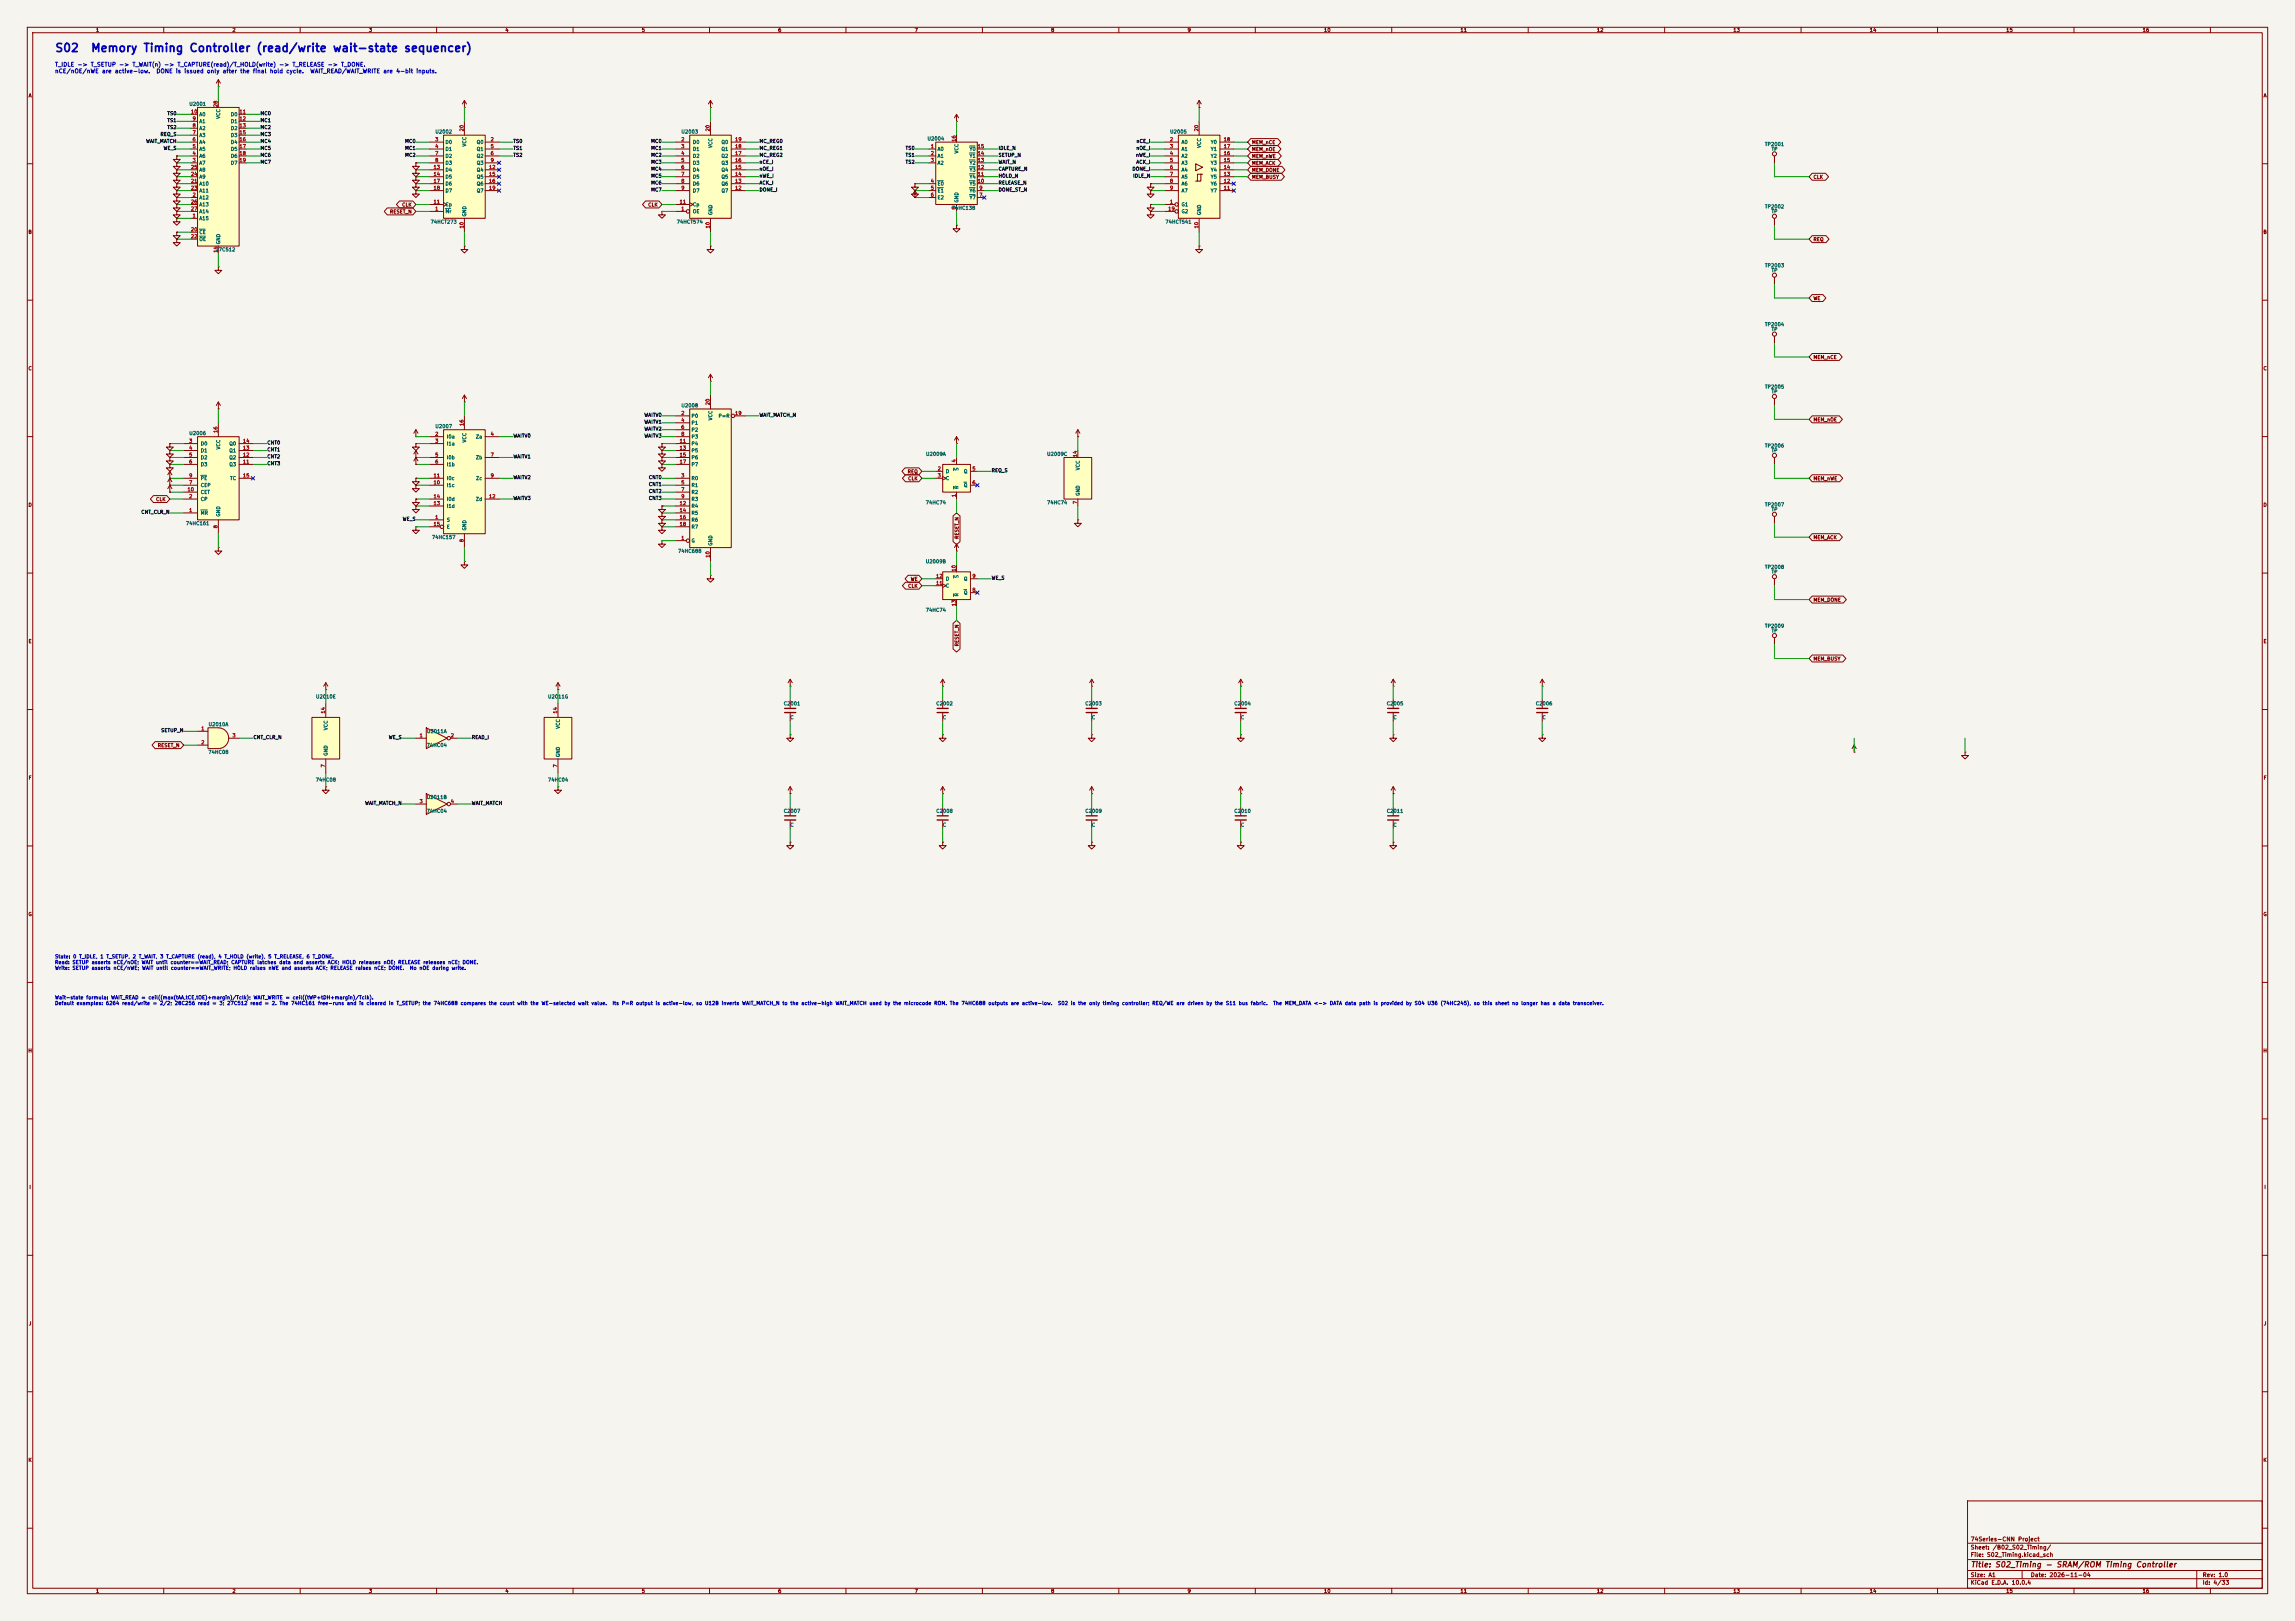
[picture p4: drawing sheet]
<svg xmlns="http://www.w3.org/2000/svg" width="841mm" height="594mm" viewBox="0 0 841 594" stroke-linecap="round" stroke-linejoin="round" font-family="sans-serif">
<defs><g id="words">
<g font-size="3" fill="#0000c2">
<text x="20" y="19.8">S02</text>
<text x="33.1" y="19.8">Memory Timing Controller (read/write wait-state sequencer)</text>
</g>
<text font-size="2" fill="#840000" x="722" y="574.8">Title: S02_Timing - SRAM/ROM Timing Controller</text>
<g font-size="1.5" fill="#0000c2">
<text x="20" y="24.8">T_IDLE -&gt; T_SETUP -&gt; T_WAIT(n) -&gt; T_CAPTURE(read)/T_HOLD(write) -&gt; T_RELEASE -&gt; T_DONE.</text>
<text x="20" y="27.2">nCE/nOE/nWE are active-low.</text>
<text x="57.1" y="27.2">DONE is issued only after the final hold cycle.</text>
<text x="113.5" y="27.2">WAIT_READ/WAIT_WRITE are 4-bit inputs.</text>
</g>
<g font-size="1.5" fill="#840000">
<text x="722" y="568.2">Sheet: /B02_S02_Timing/</text>
<text x="722" y="565.2">74Series-CNN Project</text>
<text x="722" y="570.9">File: S02_Timing.kicad_sch</text>
<text x="722" y="581.1">KiCad E.D.A. 10.0.4</text>
<text x="722" y="578.3">Size: A1</text>
<text x="744" y="578.3">Date: 2026-11-04</text>
<text x="807" y="578.3">Rev: 1.0</text>
<text x="807" y="581.1">Id: 4/33</text>
</g>
<g font-size="1.3" fill="#840000">
<text x="35" y="12">1</text>
<text x="85" y="12">2</text>
<text x="135" y="12">3</text>
<text x="185" y="12">4</text>
<text x="235" y="12">5</text>
<text x="285" y="12">6</text>
<text x="335" y="12">7</text>
<text x="385" y="12">8</text>
<text x="435" y="12">9</text>
<text x="485" y="12">10</text>
<text x="535" y="12">11</text>
<text x="585" y="12">12</text>
<text x="635" y="12">13</text>
<text x="685" y="12">14</text>
<text x="735" y="12">15</text>
<text x="785" y="12">16</text>
<text x="10.3" y="36">A</text>
<text x="829.3" y="36">A</text>
<text x="458.6" y="53.1">MEM_nCE</text>
<text x="458.6" y="55.7">MEM_nOE</text>
<text x="458.6" y="58.2">MEM_nWE</text>
<text x="458.6" y="63.3">MEM_DONE</text>
<text x="458.6" y="60.8">MEM_ACK</text>
<text x="458.6" y="65.8">MEM_BUSY</text>
<text x="664.4" y="65.8">CLK</text>
<text x="147.2" y="76">CLK</text>
<text x="237.4" y="76">CLK</text>
<text x="142.7" y="78.5">RESET_N</text>
<text x="10.3" y="86">B</text>
<text x="664.4" y="88.7">REQ</text>
<text x="829.2" y="86">B</text>
<text x="664.4" y="110.3">WE</text>
<text x="664.4" y="131.9">MEM_nCE</text>
<text x="10.3" y="136">C</text>
<text x="829.2" y="136">C</text>
<text x="664.4" y="154.7">MEM_nOE</text>
<text x="332.4" y="173.8">REQ</text>
<text x="332.6" y="176.3">CLK</text>
<text x="664.4" y="176.3">MEM_nWE</text>
<text x="10.3" y="186">D</text>
<text x="57" y="183.9">CLK</text>
<text x="829.2" y="186">D</text>
<text x="351.6" y="197.6" transform="rotate(-90 351.6 197.6)">RESET_N</text>
<text x="664.4" y="197.9">MEM_ACK</text>
<text x="332.6" y="215.7">CLK</text>
<text x="333.6" y="213.2">WE</text>
<text x="664.4" y="220.8">MEM_DONE</text>
<text x="10.3" y="236">E</text>
<text x="351.6" y="237" transform="rotate(-90 351.6 237)">RESET_N</text>
<text x="829.3" y="236">E</text>
<text x="664.4" y="242.4">MEM_BUSY</text>
<text x="57.6" y="274.1">RESET_N</text>
<text x="10.3" y="286">F</text>
<text x="829.3" y="286">F</text>
<text x="10.3" y="336">G</text>
<text x="829.2" y="336">G</text>
<text x="10.2" y="386">H</text>
<text x="829.2" y="386">H</text>
<text x="10.6" y="436">I</text>
<text x="829.6" y="436">I</text>
<text x="10.4" y="486">J</text>
<text x="829.4" y="486">J</text>
<text x="10.3" y="536">K</text>
<text x="829.2" y="536">K</text>
<text x="35" y="584">1</text>
<text x="85" y="584">2</text>
<text x="135" y="584">3</text>
<text x="185" y="584">4</text>
<text x="235" y="584">5</text>
<text x="285" y="584">6</text>
<text x="335" y="584">7</text>
<text x="385" y="584">8</text>
<text x="435" y="584">9</text>
<text x="485" y="584">10</text>
<text x="535" y="584">11</text>
<text x="585" y="584">12</text>
<text x="635" y="584">13</text>
<text x="685" y="584">14</text>
<text x="735" y="584">15</text>
<text x="785" y="584">16</text>
</g>
<g font-size="1.3" fill="#006464">
<text x="69.2" y="39.1">U2001</text>
<text x="72.9" y="48">A2</text>
<text x="72.9" y="45.4">A1</text>
<text x="72.9" y="42.9">A0</text>
<text x="81" y="43.7" transform="rotate(-90 81 43.7)">VCC</text>
<text x="84.4" y="42.9">D0</text>
<text x="84.4" y="45.4">D1</text>
<text x="84.4" y="48">D2</text>
<text x="72.9" y="53">A4</text>
<text x="72.9" y="50.5">A3</text>
<text x="84.4" y="50.5">D3</text>
<text x="84.4" y="53">D4</text>
<text x="159.4" y="49.2">U2002</text>
<text x="163.1" y="53">D0</text>
<text x="171.2" y="53.9" transform="rotate(-90 171.2 53.9)">VCC</text>
<text x="174.5" y="53">Q0</text>
<text x="249.5" y="49.2">U2003</text>
<text x="253.7" y="53">D0</text>
<text x="264.2" y="53">Q0</text>
<text x="339.7" y="51.8">U2004</text>
<text x="428.6" y="49.2">U2005</text>
<text x="432.8" y="53">A0</text>
<text x="443.5" y="53">Y0</text>
<text x="646.6" y="53.8">TP2001</text>
<text x="72.9" y="58.1">A6</text>
<text x="72.9" y="55.6">A5</text>
<text x="84.4" y="55.6">D5</text>
<text x="84.4" y="58.1">D6</text>
<text x="163.1" y="55.6">D1</text>
<text x="163.1" y="58.1">D2</text>
<text x="174.5" y="55.6">Q1</text>
<text x="174.5" y="58.1">Q2</text>
<text x="253.7" y="55.6">D1</text>
<text x="253.7" y="58.1">D2</text>
<text x="261.3" y="54.4" transform="rotate(-90 261.3 54.4)">VCC</text>
<text x="264.2" y="58.1">Q2</text>
<text x="264.2" y="55.6">Q1</text>
<text x="343.4" y="55.6">A0</text>
<text x="343.4" y="58.1">A1</text>
<text x="351.5" y="56.4" transform="rotate(-90 351.5 56.4)">VCC</text>
<text x="355.1" y="58.1">Y1</text>
<text x="355.1" y="55.6">Y0</text>
<text x="432.8" y="55.6">A1</text>
<text x="432.8" y="58.1">A2</text>
<text x="440.4" y="54.4" transform="rotate(-90 440.4 54.4)">VCC</text>
<text x="443.5" y="58.1">Y2</text>
<text x="443.5" y="55.6">Y1</text>
<text x="649" y="55.6">TP</text>
<text x="72.9" y="60.7">A7</text>
<text x="72.9" y="65.7">A9</text>
<text x="72.9" y="63.2">A8</text>
<text x="84.4" y="60.7">D7</text>
<text x="163.1" y="60.7">D3</text>
<text x="163.1" y="63.2">D4</text>
<text x="163.1" y="65.7">D5</text>
<text x="174.5" y="60.7">Q3</text>
<text x="174.5" y="63.2">Q4</text>
<text x="174.5" y="65.7">Q5</text>
<text x="253.7" y="60.7">D3</text>
<text x="253.7" y="63.2">D4</text>
<text x="253.7" y="65.7">D5</text>
<text x="264.2" y="65.7">Q5</text>
<text x="264.2" y="63.2">Q4</text>
<text x="264.2" y="60.7">Q3</text>
<text x="343.4" y="60.7">A2</text>
<text x="355.1" y="65.7">Y4</text>
<text x="355.1" y="63.2">Y3</text>
<text x="355.1" y="60.7">Y2</text>
<text x="432.8" y="60.7">A3</text>
<text x="432.8" y="63.2">A4</text>
<text x="432.8" y="65.7">A5</text>
<text x="443.5" y="65.7">Y5</text>
<text x="443.5" y="63.2">Y4</text>
<text x="443.5" y="60.7">Y3</text>
<text x="72.9" y="68.3">A10</text>
<text x="72.9" y="70.8">A11</text>
<text x="163.1" y="68.3">D6</text>
<text x="163.1" y="70.8">D7</text>
<text x="174.5" y="68.3">Q6</text>
<text x="174.5" y="70.8">Q7</text>
<text x="253.7" y="68.3">D6</text>
<text x="253.7" y="70.8">D7</text>
<text x="264.2" y="70.8">Q7</text>
<text x="264.2" y="68.3">Q6</text>
<text x="343.4" y="68.3">E0</text>
<text x="343.4" y="70.8">E1</text>
<text x="355.1" y="70.8">Y6</text>
<text x="355.1" y="68.3">Y5</text>
<text x="432.8" y="68.3">A6</text>
<text x="432.8" y="70.8">A7</text>
<text x="443.5" y="70.8">Y7</text>
<text x="443.5" y="68.3">Y6</text>
<text x="72.9" y="73.4">A12</text>
<text x="72.9" y="75.9">A13</text>
<text x="163.1" y="75.9">Cp</text>
<text x="253.7" y="75.9">Cp</text>
<text x="343.4" y="73.4">E2</text>
<text x="348.6" y="77.2">74HC138</text>
<text x="351.5" y="74.4" transform="rotate(-90 351.5 74.4)">GND</text>
<text x="355.1" y="73.4">Y7</text>
<text x="432.8" y="75.9">G1</text>
<text x="646.6" y="76.7">TP2002</text>
<text x="72.9" y="81">A15</text>
<text x="72.9" y="78.4">A14</text>
<text x="157.7" y="82.3">74HCT273</text>
<text x="163.1" y="78.4">Mr</text>
<text x="171.2" y="79.5" transform="rotate(-90 171.2 79.5)">GND</text>
<text x="247.8" y="82.3">74HCT574</text>
<text x="253.7" y="78.4">OE</text>
<text x="261.3" y="79" transform="rotate(-90 261.3 79)">GND</text>
<text x="426.9" y="82.3">74HCT541</text>
<text x="432.8" y="78.4">G2</text>
<text x="440.4" y="79" transform="rotate(-90 440.4 79)">GND</text>
<text x="649" y="78.4">TP</text>
<text x="72.9" y="86.1">CE</text>
<text x="72.9" y="88.6">OE</text>
<text x="81" y="89.7" transform="rotate(-90 81 89.7)">GND</text>
<text x="78.8" y="92.4">27C512</text>
<text x="646.6" y="98.3">TP2003</text>
<text x="649" y="100">TP</text>
<text x="646.6" y="119.8">TP2004</text>
<text x="649" y="121.6">TP</text>
<text x="646.6" y="142.7">TP2005</text>
<text x="249.5" y="149.6">U2008</text>
<text x="649" y="144.5">TP</text>
<text x="253.2" y="153.4">P0</text>
<text x="253.2" y="155.9">P1</text>
<text x="261.3" y="154.2" transform="rotate(-90 261.3 154.2)">VCC</text>
<text x="263.1" y="153.4">P=R</text>
<text x="69.2" y="159.7">U2006</text>
<text x="159.4" y="157.2">U2007</text>
<text x="163.6" y="161">I0a</text>
<text x="174.2" y="161">Za</text>
<text x="253.2" y="158.5">P2</text>
<text x="253.2" y="161">P3</text>
<text x="73.4" y="163.5">D0</text>
<text x="73.4" y="166.1">D1</text>
<text x="81" y="164.9" transform="rotate(-90 81 164.9)">VCC</text>
<text x="83.9" y="166.1">Q1</text>
<text x="83.9" y="163.5">Q0</text>
<text x="163.6" y="163.5">I1a</text>
<text x="171.2" y="162.3" transform="rotate(-90 171.2 162.3)">VCC</text>
<text x="253.2" y="163.5">P4</text>
<text x="253.2" y="166.1">P5</text>
<text x="339.2" y="167.3">U2009A</text>
<text x="383.5" y="167.3">U2009C</text>
<text x="646.6" y="164.3">TP2006</text>
<text x="649" y="166.1">TP</text>
<text x="73.4" y="168.6">D2</text>
<text x="73.4" y="171.2">D3</text>
<text x="83.9" y="171.2">Q3</text>
<text x="83.9" y="168.6">Q2</text>
<text x="163.6" y="168.6">I0b</text>
<text x="163.6" y="171.2">I1b</text>
<text x="174.2" y="168.6">Zb</text>
<text x="253.2" y="168.6">P6</text>
<text x="253.2" y="171.2">P7</text>
<text x="346.5" y="173.7">D</text>
<text x="351.5" y="172.6" transform="rotate(-90 351.5 172.6)">S</text>
<text x="353.1" y="173.7">Q</text>
<text x="395.9" y="172.5" transform="rotate(-90 395.9 172.5)">VCC</text>
<text x="73.4" y="178.8">CEP</text>
<text x="73.4" y="176.2">PE</text>
<text x="84.2" y="176.2">TC</text>
<text x="163.6" y="178.8">I1c</text>
<text x="163.6" y="176.2">I0c</text>
<text x="174.3" y="176.2">Zc</text>
<text x="253.2" y="176.2">R0</text>
<text x="253.2" y="178.8">R1</text>
<text x="346.5" y="176.2">C</text>
<text x="351.5" y="179.3" transform="rotate(-90 351.5 179.3)">R</text>
<text x="353.1" y="178.8">Q</text>
<text x="73.4" y="183.9">CP</text>
<text x="73.4" y="181.3">CET</text>
<text x="163.6" y="183.9">I0d</text>
<text x="174.2" y="183.9">Zd</text>
<text x="253.2" y="181.3">R2</text>
<text x="253.2" y="183.9">R3</text>
<text x="339.1" y="185.1">74HC74</text>
<text x="383.5" y="185.1">74HC74</text>
<text x="395.9" y="181.9" transform="rotate(-90 395.9 181.9)">GND</text>
<text x="646.6" y="185.9">TP2007</text>
<text x="73.4" y="188.9">MR</text>
<text x="81" y="189.5" transform="rotate(-90 81 189.5)">GND</text>
<text x="163.6" y="191.5">S</text>
<text x="163.6" y="186.4">I1d</text>
<text x="253.2" y="186.4">R4</text>
<text x="253.2" y="188.9">R5</text>
<text x="253.2" y="191.5">R6</text>
<text x="649" y="187.7">TP</text>
<text x="68" y="192.7">74HC161</text>
<text x="158.1" y="197.8">74HC157</text>
<text x="163.6" y="194">E</text>
<text x="171.2" y="194.6" transform="rotate(-90 171.2 194.6)">GND</text>
<text x="253.2" y="194">R7</text>
<text x="248.3" y="202.9">74HC688</text>
<text x="253.2" y="199.1">G</text>
<text x="261.3" y="200.2" transform="rotate(-90 261.3 200.2)">GND</text>
<text x="339.1" y="206.7">U2009B</text>
<text x="646.6" y="208.7">TP2008</text>
<text x="346.5" y="215.6">C</text>
<text x="346.5" y="213.1">D</text>
<text x="351.5" y="212" transform="rotate(-90 351.5 212)">S</text>
<text x="353.1" y="213.1">Q</text>
<text x="649" y="210.5">TP</text>
<text x="351.5" y="218.7" transform="rotate(-90 351.5 218.7)">R</text>
<text x="353.1" y="218.1">Q</text>
<text x="339.1" y="224.5">74HC74</text>
<text x="646.6" y="230.3">TP2009</text>
<text x="649" y="232.1">TP</text>
<text x="115.6" y="256.2">U2010E</text>
<text x="200.6" y="256.2">U2011G</text>
<text x="287" y="258.8">C2001</text>
<text x="289.5" y="263.9">C</text>
<text x="342.9" y="258.8">C2002</text>
<text x="345.3" y="263.9">C</text>
<text x="397.5" y="258.8">C2003</text>
<text x="399.9" y="263.9">C</text>
<text x="452.1" y="258.8">C2004</text>
<text x="454.6" y="263.9">C</text>
<text x="508" y="258.8">C2005</text>
<text x="510.4" y="263.9">C</text>
<text x="562.6" y="258.8">C2006</text>
<text x="565" y="263.9">C</text>
<text x="76.3" y="266.4">U2010A</text>
<text x="120.4" y="267.7" transform="rotate(-90 120.4 267.7)">VCC</text>
<text x="156.3" y="268.9">U2011A</text>
<text x="205.4" y="267.2" transform="rotate(-90 205.4 267.2)">VCC</text>
<text x="156.2" y="274">74HC04</text>
<text x="76.2" y="276.6">74HC08</text>
<text x="120.4" y="277.1" transform="rotate(-90 120.4 277.1)">GND</text>
<text x="205.4" y="277.6" transform="rotate(-90 205.4 277.6)">GND</text>
<text x="115.6" y="286.7">74HC08</text>
<text x="200.6" y="286.7">74HC04</text>
<text x="156.2" y="293.1">U2011B</text>
<text x="156.2" y="298.2">74HC04</text>
<text x="287" y="298.2">C2007</text>
<text x="342.9" y="298.2">C2008</text>
<text x="397.5" y="298.2">C2009</text>
<text x="452.1" y="298.2">C2010</text>
<text x="508" y="298.2">C2011</text>
<text x="289.5" y="303.2">C</text>
<text x="345.3" y="303.2">C</text>
<text x="399.9" y="303.2">C</text>
<text x="454.6" y="303.2">C</text>
<text x="510.4" y="303.2">C</text>
</g>
<g font-size="1.3" fill="#a90000">
<text x="69.8" y="41.9">10</text>
<text x="80" y="39.4" transform="rotate(-90 80 39.4)">28</text>
<text x="87.6" y="41.9">11</text>
<text x="70.4" y="47">8</text>
<text x="70.4" y="44.4">9</text>
<text x="87.6" y="44.4">12</text>
<text x="87.6" y="47">13</text>
<text x="70.4" y="52">6</text>
<text x="70.4" y="49.5">7</text>
<text x="87.6" y="49.5">15</text>
<text x="87.6" y="52">16</text>
<text x="159.3" y="52">3</text>
<text x="170.2" y="48.3" transform="rotate(-90 170.2 48.3)">20</text>
<text x="179.6" y="52">2</text>
<text x="249.5" y="52">2</text>
<text x="260.3" y="48.3" transform="rotate(-90 260.3 48.3)">20</text>
<text x="269.2" y="52">19</text>
<text x="350.5" y="52.1" transform="rotate(-90 350.5 52.1)">16</text>
<text x="428.6" y="52">2</text>
<text x="439.4" y="48.3" transform="rotate(-90 439.4 48.3)">20</text>
<text x="448.3" y="52">18</text>
<text x="70.4" y="59.7">3</text>
<text x="70.4" y="57.1">4</text>
<text x="70.4" y="54.6">5</text>
<text x="87.6" y="54.6">17</text>
<text x="87.6" y="57.1">18</text>
<text x="87.6" y="59.7">19</text>
<text x="159.3" y="54.6">4</text>
<text x="159.3" y="57.1">7</text>
<text x="159.3" y="59.7">8</text>
<text x="179.6" y="54.6">5</text>
<text x="179.6" y="57.1">6</text>
<text x="179.6" y="59.7">9</text>
<text x="249.5" y="54.6">3</text>
<text x="249.5" y="57.1">4</text>
<text x="249.5" y="59.7">5</text>
<text x="269.2" y="59.7">16</text>
<text x="269.2" y="57.1">17</text>
<text x="269.2" y="54.6">18</text>
<text x="340.9" y="54.6">1</text>
<text x="340.9" y="57.1">2</text>
<text x="340.9" y="59.7">3</text>
<text x="358.1" y="59.7">13</text>
<text x="358.1" y="57.1">14</text>
<text x="358.1" y="54.6">15</text>
<text x="428.6" y="54.6">3</text>
<text x="428.6" y="57.1">4</text>
<text x="428.6" y="59.7">5</text>
<text x="448.3" y="59.7">15</text>
<text x="448.3" y="57.1">16</text>
<text x="448.3" y="54.6">17</text>
<text x="69.8" y="64.7">24</text>
<text x="69.8" y="62.2">25</text>
<text x="158.7" y="62.2">13</text>
<text x="158.7" y="64.7">14</text>
<text x="179" y="62.2">12</text>
<text x="179" y="64.7">15</text>
<text x="249.5" y="62.2">6</text>
<text x="249.5" y="64.7">7</text>
<text x="269.2" y="64.7">14</text>
<text x="269.2" y="62.2">15</text>
<text x="358.1" y="64.7">11</text>
<text x="358.1" y="62.2">12</text>
<text x="428.6" y="62.2">6</text>
<text x="428.6" y="64.7">7</text>
<text x="448.3" y="64.7">13</text>
<text x="448.3" y="62.2">14</text>
<text x="69.8" y="67.3">21</text>
<text x="69.8" y="69.8">23</text>
<text x="158.7" y="67.3">17</text>
<text x="158.7" y="69.8">18</text>
<text x="179" y="67.3">16</text>
<text x="179" y="69.8">19</text>
<text x="249.5" y="67.3">8</text>
<text x="249.5" y="69.8">9</text>
<text x="269.2" y="69.8">12</text>
<text x="269.2" y="67.3">13</text>
<text x="340.9" y="67.3">4</text>
<text x="340.9" y="69.8">5</text>
<text x="358.1" y="67.3">10</text>
<text x="358.7" y="69.8">9</text>
<text x="428.6" y="67.3">8</text>
<text x="428.6" y="69.8">9</text>
<text x="448.3" y="69.8">11</text>
<text x="448.3" y="67.3">12</text>
<text x="69.8" y="74.9">26</text>
<text x="69.8" y="77.4">27</text>
<text x="70.4" y="72.4">2</text>
<text x="158.7" y="74.9">11</text>
<text x="159.3" y="77.4">1</text>
<text x="248.9" y="74.9">11</text>
<text x="249.5" y="77.4">1</text>
<text x="340.9" y="72.4">6</text>
<text x="350.5" y="76.9" transform="rotate(-90 350.5 76.9)">8</text>
<text x="358.7" y="72.4">7</text>
<text x="427.9" y="77.4">19</text>
<text x="428.6" y="74.9">1</text>
<text x="70.4" y="80">1</text>
<text x="170.2" y="83.9" transform="rotate(-90 170.2 83.9)">10</text>
<text x="260.3" y="83.9" transform="rotate(-90 260.3 83.9)">10</text>
<text x="439.4" y="83.9" transform="rotate(-90 439.4 83.9)">10</text>
<text x="69.8" y="85.1">20</text>
<text x="69.8" y="87.6">22</text>
<text x="80" y="92.8" transform="rotate(-90 80 92.8)">14</text>
<text x="260.3" y="148.6" transform="rotate(-90 260.3 148.6)">20</text>
<text x="249.5" y="152.4">2</text>
<text x="249.5" y="154.9">4</text>
<text x="269.2" y="152.4">19</text>
<text x="80" y="158.8" transform="rotate(-90 80 158.8)">16</text>
<text x="159.3" y="160">2</text>
<text x="170.2" y="156.3" transform="rotate(-90 170.2 156.3)">16</text>
<text x="179.6" y="160">4</text>
<text x="249.5" y="157.5">6</text>
<text x="249.5" y="160">8</text>
<text x="69.1" y="162.5">3</text>
<text x="69.1" y="165.1">4</text>
<text x="69.1" y="167.6">5</text>
<text x="88.9" y="167.6">12</text>
<text x="88.9" y="165.1">13</text>
<text x="88.9" y="162.5">14</text>
<text x="159.3" y="162.5">3</text>
<text x="159.3" y="167.6">5</text>
<text x="179.6" y="167.6">7</text>
<text x="248.9" y="162.5">11</text>
<text x="248.9" y="165.1">13</text>
<text x="248.9" y="167.6">15</text>
<text x="394.9" y="167.7" transform="rotate(-90 394.9 167.7)">14</text>
<text x="69.1" y="170.2">6</text>
<text x="88.9" y="170.2">11</text>
<text x="159.3" y="170.2">6</text>
<text x="248.9" y="170.2">17</text>
<text x="343.5" y="172.7">2</text>
<text x="350.5" y="169.6" transform="rotate(-90 350.5 169.6)">4</text>
<text x="356.2" y="172.7">5</text>
<text x="69.1" y="177.8">7</text>
<text x="69.1" y="175.2">9</text>
<text x="88.9" y="175.2">15</text>
<text x="158.7" y="177.8">10</text>
<text x="158.7" y="175.2">11</text>
<text x="179.6" y="175.2">9</text>
<text x="249.5" y="175.2">3</text>
<text x="249.5" y="177.8">5</text>
<text x="343.5" y="175.2">3</text>
<text x="356.2" y="177.8">6</text>
<text x="68.5" y="180.3">10</text>
<text x="69.1" y="182.9">2</text>
<text x="158.7" y="185.4">13</text>
<text x="158.7" y="182.9">14</text>
<text x="179" y="182.9">12</text>
<text x="248.9" y="185.4">12</text>
<text x="249.5" y="180.3">7</text>
<text x="249.5" y="182.9">9</text>
<text x="350.5" y="182.3" transform="rotate(-90 350.5 182.3)">1</text>
<text x="394.9" y="184.9" transform="rotate(-90 394.9 184.9)">7</text>
<text x="69.1" y="187.9">1</text>
<text x="159.3" y="190.5">1</text>
<text x="248.9" y="187.9">14</text>
<text x="248.9" y="190.5">16</text>
<text x="80" y="193.7" transform="rotate(-90 80 193.7)">8</text>
<text x="158.7" y="193">15</text>
<text x="248.9" y="193">18</text>
<text x="170.2" y="198.8" transform="rotate(-90 170.2 198.8)">8</text>
<text x="249.5" y="198.1">1</text>
<text x="260.3" y="204.5" transform="rotate(-90 260.3 204.5)">10</text>
<text x="350.5" y="209.6" transform="rotate(-90 350.5 209.6)">10</text>
<text x="342.9" y="214.6">11</text>
<text x="342.9" y="212.1">12</text>
<text x="356.2" y="212.1">9</text>
<text x="356.2" y="217.1">8</text>
<text x="350.5" y="222.3" transform="rotate(-90 350.5 222.3)">13</text>
<text x="119.4" y="261.7" transform="rotate(-90 119.4 261.7)">14</text>
<text x="204.4" y="261.7" transform="rotate(-90 204.4 261.7)">14</text>
<text x="73.6" y="267.9">1</text>
<text x="73.6" y="273">2</text>
<text x="85" y="270.5">3</text>
<text x="153.6" y="270.5">1</text>
<text x="165" y="270.5">2</text>
<text x="119.4" y="281.4" transform="rotate(-90 119.4 281.4)">7</text>
<text x="204.4" y="281.4" transform="rotate(-90 204.4 281.4)">7</text>
<text x="153.6" y="294.6">3</text>
<text x="165" y="294.6">4</text>
</g>
<g font-size="1.3" fill="#0f0f0f">
<text x="61.2" y="47.6">TS2</text>
<text x="61.2" y="45.1">TS1</text>
<text x="61.2" y="42.5">TS0</text>
<text x="95.2" y="42.5">MC0</text>
<text x="95.2" y="45.1">MC1</text>
<text x="95.2" y="47.6">MC2</text>
<text x="53.4" y="52.7">WAIT_MATCH</text>
<text x="58.6" y="50.2">REQ_S</text>
<text x="95.2" y="50.2">MC3</text>
<text x="95.2" y="52.7">MC4</text>
<text x="148.3" y="52.7">MC0</text>
<text x="188" y="52.7">TS0</text>
<text x="238.4" y="52.7">MC0</text>
<text x="278.1" y="52.7">MC_REG0</text>
<text x="416.3" y="52.7">nCE_I</text>
<text x="59.8" y="55.2">WE_S</text>
<text x="95.2" y="55.2">MC5</text>
<text x="95.2" y="57.8">MC6</text>
<text x="148.3" y="55.2">MC1</text>
<text x="148.3" y="57.8">MC2</text>
<text x="188" y="55.2">TS1</text>
<text x="188" y="57.8">TS2</text>
<text x="238.4" y="55.2">MC1</text>
<text x="238.4" y="57.8">MC2</text>
<text x="278.1" y="57.8">MC_REG2</text>
<text x="278.1" y="55.2">MC_REG1</text>
<text x="331.7" y="57.8">TS1</text>
<text x="331.7" y="55.2">TS0</text>
<text x="365.8" y="57.8">SETUP_N</text>
<text x="365.8" y="55.2">IDLE_N</text>
<text x="416.1" y="57.8">nWE_I</text>
<text x="416.2" y="55.2">nOE_I</text>
<text x="95.2" y="60.3">MC7</text>
<text x="238.4" y="60.3">MC3</text>
<text x="238.4" y="62.9">MC4</text>
<text x="238.4" y="65.4">MC5</text>
<text x="278.1" y="65.4">nWE_I</text>
<text x="278.1" y="62.9">nOE_I</text>
<text x="278.1" y="60.3">nCE_I</text>
<text x="331.7" y="60.3">TS2</text>
<text x="365.8" y="65.4">HOLD_N</text>
<text x="365.8" y="62.9">CAPTURE_N</text>
<text x="365.8" y="60.3">WAIT_N</text>
<text x="414.8" y="62.9">DONE_I</text>
<text x="415.1" y="65.4">IDLE_N</text>
<text x="416.2" y="60.3">ACK_I</text>
<text x="238.4" y="67.9">MC6</text>
<text x="238.4" y="70.5">MC7</text>
<text x="278.1" y="70.5">DONE_I</text>
<text x="278.1" y="67.9">ACK_I</text>
<text x="365.8" y="70.5">DONE_ST_N</text>
<text x="365.8" y="67.9">RELEASE_N</text>
<text x="236" y="153">WAITV0</text>
<text x="236" y="155.6">WAITV1</text>
<text x="278.1" y="153">WAIT_MATCH_N</text>
<text x="188" y="160.6">WAITV0</text>
<text x="236" y="158.1">WAITV2</text>
<text x="236" y="160.6">WAITV3</text>
<text x="97.8" y="165.7">CNT1</text>
<text x="97.8" y="163.2">CNT0</text>
<text x="97.8" y="170.8">CNT3</text>
<text x="97.8" y="168.3">CNT2</text>
<text x="188" y="168.3">WAITV1</text>
<text x="363.2" y="173.3">REQ_S</text>
<text x="188" y="175.9">WAITV2</text>
<text x="237.6" y="175.9">CNT0</text>
<text x="237.6" y="178.4">CNT1</text>
<text x="188" y="183.5">WAITV3</text>
<text x="237.6" y="181">CNT2</text>
<text x="237.6" y="183.5">CNT3</text>
<text x="51.6" y="188.6">CNT_CLR_N</text>
<text x="147.4" y="191.1">WE_S</text>
<text x="363.2" y="212.7">WE_S</text>
<text x="58.9" y="268.6">SETUP_N</text>
<text x="92.7" y="271.1">CNT_CLR_N</text>
<text x="142.3" y="271.1">WE_S</text>
<text x="172.7" y="271.1">READ_I</text>
<text x="133.6" y="295.3">WAIT_MATCH_N</text>
<text x="172.7" y="295.3">WAIT_MATCH</text>
</g>
<g font-size="1.3" fill="#0000c2">
<text x="20" y="351.5">State: 0 T_IDLE, 1 T_SETUP, 2 T_WAIT, 3 T_CAPTURE (read), 4 T_HOLD (write), 5 T_RELEASE, 6 T_DONE.</text>
<text x="20" y="353.6">Read: SETUP asserts nCE/nOE; WAIT until counter==WAIT_READ; CAPTURE latches data and asserts ACK; HOLD releases nOE; RELEASE releases nCE; DONE.</text>
<text x="20" y="355.7">Write: SETUP asserts nCE/nWE; WAIT until counter==WAIT_WRITE; HOLD raises nWE and asserts ACK; RELEASE raises nCE; DONE.</text>
<text x="150" y="355.7">No nOE during write.</text>
<text x="20" y="366.5">Wait-state formula: WAIT_READ = ceil((max(tAA,tCE,tOE)+margin)/Tclk); WAIT_WRITE = ceil((tWP+tDH+margin)/Tclk).</text>
<text x="20" y="368.6">Default examples: 6264 read/write = 2/2; 28C256 read = 3; 27C512 read = 2. The 74HC161 free-runs and is cleared in T_SETUP; the 74HC688 compares the count with the WE-selected wait value.</text>
<text x="224.3" y="368.6">Its P=R output is active-low, so U12B inverts WAIT_MATCH_N to the active-high WAIT_MATCH used by the microcode ROM. The 74HC688 outputs are active-low.</text>
<text x="387.5" y="368.6">S02 is the only timing controller; REQ/WE are driven by the S11 bus fabric.</text>
<text x="466.4" y="368.6">The MEM_DATA &lt;-&gt; DATA data path is provided by S04 U36 (74HC245), so this sheet no longer has a data transceiver.</text>
</g>
</g></defs>
<path d="M0 0h841v594h-841z" fill="#f5f4ef" stroke="#f5f4ef" stroke-width=".37"/>
<g fill="none" stroke="#840000" stroke-width=".37">
<path d="M10 10h821v574h-821zM12 12h817v570h-817zM60 10v2M110 10v2M160 10v2M210 10v2M260 10v2M310 10v2M360 10v2M410 10v2M460 10v2M510 10v2"/>
<path d="M560 10v2M610 10v2M660 10v2M710 10v2M760 10v2M810 10v2M10 60h2M829 60h2M10 110h2M829 110h2M10 160h2M829 160h2"/>
<path d="M10 210h2M829 210h2M10 260h2M829 260h2M10 310h2M829 310h2M10 360h2M829 360h2M10 410h2M829 410h2M10 460h2M829 460h2"/>
<path d="M10 510h2M829 510h2M10 560h2M721 550h108v32h-108zM829 560h2M721 578.5h108M721 575.5h108M721 571.5h108M721 565.5h108M741 575.5v3M805 575.5v6.5M60 582v2"/>
<path d="M110 582v2M160 582v2M210 582v2M260 582v2M310 582v2M360 582v2M410 582v2M460 582v2M510 582v2M560 582v2M610 582v2M660 582v2"/>
<path d="M710 582v2M760 582v2M810 582v2"/>
</g>
<path d="M162.6 157.5h15.2v38.1h-15.2z" fill="#ffffc2"/>
<g fill="none" stroke="#840000" stroke-width=".37">
<path d="M260.3 139.7h.1M260.3 137.2l-.7 1.2M260.3 137.2l.8 1.2M260.3 137.2v2.5M162.6 157.5h15.2v38.1h-15.2zM170.2 152.4v5.1M157.5 160h5.1M157.5 162.6h5.1M157.5 167.6h5.1M157.5 170.2h5.1M157.5 175.3h5.1M157.5 177.8h5.1"/>
<path d="M177.8 160h5.1M177.8 167.6h5.1M177.8 175.3h5.1M157.5 190.5h5.1M157.5 182.9h5.1M157.5 185.4h5.1M157.5 193h3.8M170.2 195.6v5.1M177.8 182.9h5.1"/>
<circle cx="161.9" cy="193" r=".63"/>
</g>
<path d="M80 266.7a3.8 3.8 0 0 1 3.8 3.8 3.8 3.8 0 0 1-3.8 3.8z" fill="#ffffc2" stroke="#ffffc2" stroke-width=".37"/>
<path d="M76.2 266.7h3.8v7.6h-3.8z" fill="#ffffc2"/>
<path d="M72.4 268h3.8M72.4 273h3.8M76.2 266.7h3.8a3.8 3.8 0 0 1 3.8 3.8 3.8 3.8 0 0 1-3.8 3.8h-3.8zM83.8 270.5h3.8" fill="none" stroke="#840000" stroke-width=".37"/>
<path d="M199.4 262.9h10.1v15.2h-10.1z" fill="#ffffc2"/>
<g fill="none" stroke="#840000" stroke-width=".37">
<path d="M80 31.7h.1M80 29.2l-.8 1.3M80 29.2l.8 1.3M80 29.2v2.5M170.2 39.4h.1M170.2 36.8l-.8 1.3M170.2 36.8l.7 1.3M170.2 36.8v2.6M350.5 44.4h.1M350.5 41.9l-.7 1.3M350.5 41.9l.8 1.3M350.5 41.9v2.5"/>
<path d="M350.5 82.5v1.3h1.3l-1.3 1.3-1.3-1.3h1.3M350.5 82.5h.1M204.5 257.8v5.1M199.4 262.9h10.1v15.2h-10.1zM204.5 278.1v5.1"/>
</g>
<path d="M156.2 290.8l7.6 3.8-7.6 3.8z" fill="#ffffc2"/>
<g fill="none" stroke="#840000" stroke-width=".37">
<path d="M152.4 294.6h3.8M156.2 290.8l7.6 3.8-7.6 3.8zM165.1 294.6h2.5M345.4 308.6v1.3h1.3l-1.3 1.2-1.2-1.2h1.2M345.4 308.6h.1"/>
<circle cx="164.5" cy="294.6" r=".63"/>
</g>
<path d="M114.3 262.9h10.2v15.2h-10.2z" fill="#ffffc2"/>
<g fill="none" stroke="#840000" stroke-width=".37">
<path d="M119.4 257.8v5.1M114.3 262.9h10.2v15.2h-10.2zM119.4 278.1v5.1M345.4 269.2v1.3h1.3l-1.3 1.3-1.2-1.3h1.2M345.4 269.2h.1M119.4 288.3v1.3h1.2l-1.2 1.2-1.3-1.2h1.3M119.4 288.3h.1M289.6 290.8h.1M289.6 288.3l-.8 1.3M289.6 288.3l.7 1.3M289.6 288.3v2.5M289.6 295.9v2.8"/>
<path d="M345.4 290.8h.1M345.4 288.3l-.7 1.3M345.4 288.3l.8 1.3M345.4 288.3v2.5M345.4 295.9v2.8M289.6 308.6v1.3h1.2l-1.2 1.2-1.3-1.2h1.3M289.6 308.6h.1M289.6 300.7v2.8M345.4 300.7v2.8"/>
</g>
<path d="M287.5 299h4.1M343.4 299h4.1M287.5 300.5h4.1M343.4 300.5h4.1" fill="none" stroke="#840000" stroke-width=".51"/>
<path d="M72.4 160h15.2v30.5h-15.2z" fill="#ffffc2"/>
<g fill="none" stroke="#840000" stroke-width=".37">
<path d="M80 154.9v5.1M67.3 162.6h5.1M67.3 165.1h5.1M67.3 167.6h5.1M67.3 170.2h5.1M67.3 177.8h5.1M67.3 175.3h5.1M72.4 160h15.2v30.5h-15.2zM87.6 162.6h5.1M87.6 165.1h5.1M87.6 167.6h5.1M87.6 170.2h5.1"/>
<path d="M87.6 175.3h5.1M67.3 188h5.1M67.3 182.9h5.1M67.3 180.3h5.1M80 190.5v5.1M119.4 252.7h.1M119.4 250.2l-.8 1.3M119.4 250.2l.7 1.3M119.4 250.2v2.5"/>
</g>
<path d="M73.5 174.2h2.2M73.5 186.9h2.5" fill="none" stroke="#006464" stroke-width=".37"/>
<path d="M156.2 266.7l7.6 3.8-7.6 3.8z" fill="#ffffc2"/>
<g fill="none" stroke="#840000" stroke-width=".37">
<path d="M170.2 205.7v1.3h1.2l-1.2 1.3-1.3-1.3h1.3M170.2 205.7h.1M345.4 251.5h.1M345.4 248.9l-.7 1.3M345.4 248.9l.8 1.3M345.4 248.9v2.6M152.4 270.5h3.8M156.2 266.7l7.6 3.8-7.6 3.8zM165.1 270.5h2.5"/>
<circle cx="164.5" cy="270.5" r=".63"/>
</g>
<path d="M252.7 149.9h15.3v50.8h-15.3z" fill="#ffffc2"/>
<g fill="none" stroke="#840000" stroke-width=".37">
<path d="M152.4 59.7v1.3h1.3l-1.3 1.2-1.3-1.2h1.3M152.4 59.7h.1M152.4 62.2v1.3h1.3l-1.3 1.3-1.3-1.3h1.3M152.4 62.2h.1M152.4 64.8v1.2h1.3l-1.3 1.3-1.3-1.3h1.3M152.4 64.8h.1M152.4 67.3v1.3h1.3l-1.3 1.2-1.3-1.2h1.3M152.4 67.3h.1M242.6 77.5v1.2h1.2l-1.2 1.3-1.3-1.3h1.3M242.6 77.5h.1M247.6 152.4h5.1M247.6 154.9h5.1"/>
<path d="M247.6 157.5h5.1M252.7 149.9h15.3v50.8h-15.3zM260.3 144.8v5.1M269.2 152.4h3.8M242.6 170.2v1.2h1.2l-1.2 1.3-1.3-1.3h1.3M242.6 170.2h.1M242.6 165.1v1.3h1.2l-1.2 1.2-1.3-1.2h1.3M242.6 165.1h.1M242.6 162.6v1.2h1.2l-1.2 1.3-1.3-1.3h1.3M242.6 162.6h.1M242.6 167.6v1.3h1.2l-1.2 1.3-1.3-1.3h1.3M242.6 167.6h.1"/>
<path d="M247.6 175.3h5.1M247.6 177.8h5.1M247.6 160h5.1M247.6 162.6h5.1M247.6 165.1h5.1M247.6 167.6h5.1M247.6 170.2h5.1M242.6 185.4v1.3h1.2l-1.2 1.3-1.3-1.3h1.3M242.6 185.4h.1M247.6 198.1h3.9M247.6 180.3h5.1M247.6 182.9h5.1"/>
<path d="M247.6 185.4h5.1M247.6 188h5.1M247.6 190.5h5.1M247.6 193h5.1M260.3 200.7v5M345.4 256.5v2.8M289.6 269.2v1.3h1.2l-1.2 1.3-1.3-1.3h1.3M289.6 269.2h.1M345.4 261.4v2.8"/>
<circle cx="268.6" cy="152.4" r=".63"/>
<circle cx="252.1" cy="198.1" r=".63"/>
</g>
<path d="M343.4 259.6h4.1M343.4 261.1h4.1" fill="none" stroke="#840000" stroke-width=".51"/>
<path d="M345.4 170.2h10.2v10.1h-10.2z" fill="#ffffc2"/>
<g fill="none" stroke="#840000" stroke-width=".37">
<path d="M152.4 69.8v1.3h1.3l-1.3 1.3-1.3-1.3h1.3M152.4 69.8h.1M260.3 90.2v1.2h1.3l-1.3 1.3-1.2-1.3h1.2M260.3 90.2h.1M342.9 172.7h2.5M342.9 175.3h2.5M345.4 170.2h10.2v10.1h-10.2zM345.4 174.6l1.3 .7-1.3 .6M350.5 167.6v2.6M355.6 172.7h2.5M355.6 177.8h2.5M242.6 188v1.2h1.2l-1.2 1.3-1.3-1.3h1.3"/>
<path d="M242.6 188h.1M242.6 198.1v1.3h1.2l-1.2 1.3-1.3-1.3h1.3M242.6 198.1h.1M242.6 190.5v1.3h1.2l-1.2 1.2-1.3-1.2h1.3M242.6 190.5h.1M350.5 180.3v2.6M289.6 251.5h.1M289.6 248.9v2.6M289.6 256.5v2.8M289.6 248.9l-.8 1.3M289.6 248.9l.7 1.3M289.6 261.4v2.8"/>
</g>
<path d="M349.4 171.5v1M349.4 178.2v1M353.2 176.7h1.1" fill="none" stroke="#006464" stroke-width=".37"/>
<path d="M287.5 259.6h4.1M287.5 261.1h4.1" fill="none" stroke="#840000" stroke-width=".51"/>
<path d="M72.4 39.4h15.2v50.8h-15.2z" fill="#ffffc2"/>
<g fill="none" stroke="#840000" stroke-width=".37">
<path d="M72.4 39.4h15.2v50.8h-15.2zM80 36.8v2.6M64.8 59.7v1.3h1.2l-1.2 1.2-1.3-1.2h1.3M64.8 59.7h.1M69.8 59.7h2.6M69.8 57.1h2.6M69.8 54.6h2.6M69.8 52.1h2.6M69.8 49.5h2.6M69.8 47h2.6M69.8 44.4h2.6M69.8 41.9h2.6"/>
<path d="M87.6 59.7h2.6M87.6 57.1h2.6M87.6 54.6h2.6M87.6 52.1h2.6M87.6 49.5h2.6M87.6 47h2.6M87.6 44.4h2.6M87.6 41.9h2.6M64.8 69.8v1.3h1.2l-1.2 1.3-1.3-1.3h1.3M64.8 69.8h.1M64.8 74.9v1.3h1.2l-1.2 1.3-1.3-1.3h1.3M64.8 74.9h.1"/>
<path d="M64.8 72.4v1.3h1.2l-1.2 1.2-1.3-1.2h1.3M64.8 72.4h.1M64.8 77.5v1.2h1.2l-1.2 1.3-1.3-1.3h1.3M64.8 77.5h.1M64.8 64.8v1.2h1.2l-1.2 1.3-1.3-1.3h1.3M64.8 64.8h.1M64.8 62.2v1.3h1.2l-1.2 1.3-1.3-1.3h1.3M64.8 62.2h.1M64.8 67.3v1.3h1.2l-1.2 1.2-1.3-1.2h1.3M64.8 67.3h.1M69.8 72.4h2.6M69.8 67.3h2.6"/>
<path d="M69.8 69.8h2.6M69.8 64.8h2.6M69.8 62.2h2.6M69.8 74.9h2.6M69.8 77.5h2.6M69.8 80h2.6M69.8 85.1h2.6M69.8 87.6h2.6M80 90.2v2.5M650.2 189.2v2.6M260.3 210.8v1.3h1.3l-1.3 1.3-1.2-1.3h1.2M260.3 210.8h.1"/>
<path d="M650.2 212.1v2.5M650.2 233.7v2.5"/>
<circle cx="650.2" cy="188.5" r=".76"/>
<circle cx="650.2" cy="211.3" r=".76"/>
<circle cx="650.2" cy="232.9" r=".76"/>
</g>
<path d="M73 84h2.2M73 86.5h2.3" fill="none" stroke="#006464" stroke-width=".37"/>
<path d="M252.7 49.5h15.3v30.5h-15.3z" fill="#ffffc2"/>
<g fill="none" stroke="#840000" stroke-width=".37">
<path d="M64.8 57.1v1.3h1.2l-1.2 1.3-1.3-1.3h1.3M64.8 57.1h.1M247.6 52.1h5.1M247.6 54.6h5.1M247.6 57.1h5.1M247.6 59.7h5.1M252.7 49.5h15.3v30.5h-15.3zM260.3 44.4v5.1M268 52.1h5M268 54.6h5M268 57.1h5M268 59.7h5"/>
<path d="M247.6 77.5h3.9M247.6 62.2h5.1M247.6 64.8h5.1M247.6 67.3h5.1M247.6 69.8h5.1M247.6 74.9h5.1M252.7 74.3l1.3 .6-1.3 .7M268 62.2h5M268 64.8h5M268 67.3h5M268 69.8h5M335.3 72.4h.1"/>
<path d="M335.3 69.8l-.8 1.3M335.3 69.8l.7 1.3M335.3 69.8v2.6M260.3 80v5.1M80 149.9h.1M80 147.3l-.8 1.3M80 147.3l.8 1.3M80 147.3v2.6M650.2 167.6v2.6M242.6 193v1.3h1.2l-1.2 1.3-1.3-1.3h1.3M242.6 193h.1"/>
<circle cx="252.1" cy="77.5" r=".63"/>
<circle cx="650.2" cy="166.9" r=".76"/>
</g>
<path d="M345.4 209.5h10.2v10.2h-10.2z" fill="#ffffc2"/>
<g fill="none" stroke="#840000" stroke-width=".37">
<path d="M335.3 67.3v1.3h1.2l-1.2 1.2-1.3-1.2h1.3M335.3 67.3h.1M421.6 67.3v1.3h1.3l-1.3 1.2-1.2-1.2h1.2M421.6 67.3h.1M64.8 85.1v1.3h1.2l-1.2 1.2-1.3-1.2h1.3M64.8 85.1h.1M64.8 87.6v1.3h1.2l-1.2 1.3-1.3-1.3h1.3M64.8 87.6h.1M64.8 80v1.3h1.2l-1.2 1.2-1.3-1.2h1.3M64.8 80h.1M80 97.8v1.3h1.3l-1.3 1.2-1.3-1.2h1.3M80 97.8h.1"/>
<path d="M650.2 123.2v2.5M650.2 146v2.6M80 200.7v1.2h1.3l-1.3 1.3-1.3-1.3h1.3M80 200.7h.1M342.9 212.1h2.5M342.9 214.6h2.5M345.4 209.5h10.2v10.2h-10.2zM345.4 214l1.3 .6-1.3 .7M350.5 207v2.5M350.5 219.7v2.5M355.6 217.2h2.5M355.6 212.1h2.5"/>
<path d="M679.4 275.6h.1M679.4 273l-.7 1.3M679.4 273l.8 1.3M679.4 273v2.6M720.1 275.6v1.3h1.3l-1.3 1.2-1.3-1.2h1.3M720.1 275.6h.1M204.5 288.3v1.3h1.2l-1.2 1.2-1.3-1.2h1.3M204.5 288.3h.1"/>
<circle cx="650.2" cy="122.4" r=".76"/>
<circle cx="650.2" cy="145.3" r=".76"/>
</g>
<path d="M349.4 210.9v1M349.4 217.6v1M353.2 216.1h1.1" fill="none" stroke="#006464" stroke-width=".37"/>
<path d="M342.9 52.1h15.2v22.8h-15.2z" fill="#ffffc2"/>
<g fill="none" stroke="#840000" stroke-width=".37">
<path d="M260.3 39.4h.1M260.3 36.8l-.7 1.3M260.3 36.8l.8 1.3M260.3 36.8v2.6M439.4 39.4h.1M439.4 36.8l-.7 1.3M439.4 36.8l.8 1.3M439.4 36.8v2.6M340.4 54.6h2.5M340.4 57.1h2.5M340.4 59.7h2.5M342.9 52.1h15.2v22.8h-15.2z"/>
<path d="M350.5 49.5v2.6M358.1 54.6h2.6M358.1 57.1h2.6M358.1 59.7h2.6M650.2 57.1v2.6M340.4 67.3h2.5M340.4 69.8h2.5M340.4 72.4h2.5M350.5 74.9v2.6M358.1 67.3h2.6M358.1 69.8h2.6M358.1 72.4h2.6"/>
<path d="M358.1 64.8h2.6M358.1 62.2h2.6M421.6 74.9v1.3h1.3l-1.3 1.3-1.2-1.3h1.2M421.6 74.9h.1M170.2 90.2v1.2h1.2l-1.2 1.3-1.3-1.3h1.3M170.2 90.2h.1M650.2 80v2.5M650.2 101.6v2.5M204.5 252.7h.1M204.5 250.2l-.8 1.3M204.5 250.2l.7 1.3M204.5 250.2v2.5"/>
<path d="M454.7 290.8h.1M454.7 288.3l-.8 1.3M454.7 288.3l.7 1.3M454.7 288.3v2.5M454.7 295.9v2.8M510.5 290.8h.1M510.5 288.3l-.7 1.3M510.5 288.3l.8 1.3M510.5 288.3v2.5M510.5 295.9v2.8M454.7 308.6v1.3h1.2l-1.2 1.2-1.3-1.2h1.3M454.7 308.6h.1"/>
<path d="M454.7 300.7v2.8M510.5 308.6v1.3h1.3l-1.3 1.2-1.2-1.2h1.2M510.5 308.6h.1M510.5 300.7v2.8"/>
<circle cx="650.2" cy="56.4" r=".76"/>
<circle cx="650.2" cy="79.2" r=".76"/>
<circle cx="650.2" cy="100.8" r=".76"/>
</g>
<path d="M355.3 58.6h2M355.3 56h2M355.3 53.5h2M343.5 66.2h2.1M343.5 68.7h2.1M355.3 66.2h2M355.3 68.7h2M355.3 71.3h2M355.3 63.7h2M355.3 61.1h2" fill="none" stroke="#006464" stroke-width=".37"/>
<path d="M452.6 299h4.1M508.5 299h4.1M452.6 300.5h4.1M508.5 300.5h4.1" fill="none" stroke="#840000" stroke-width=".51"/>
<path d="M162.6 49.5h15.2v30.5h-15.2z" fill="#ffffc2"/>
<g fill="none" stroke="#840000" stroke-width=".37">
<path d="M157.5 52.1h5.1M157.5 54.6h5.1M157.5 57.1h5.1M157.5 59.7h5.1M162.6 49.5h15.2v30.5h-15.2zM170.2 44.4v5.1M177.8 52.1h5.1M177.8 54.6h5.1M177.8 57.1h5.1M177.8 59.7h5.1M157.5 77.5h5.1M157.5 74.9h5.1"/>
<path d="M157.5 62.2h5.1M157.5 64.8h5.1M157.5 67.3h5.1M157.5 69.8h5.1M162.6 74.3l1.2 .6-1.2 .7M177.8 62.2h5.1M177.8 64.8h5.1M177.8 67.3h5.1M177.8 69.8h5.1M335.3 69.8v1.3h1.2l-1.2 1.3-1.3-1.3h1.3M335.3 69.8h.1M170.2 80v5.1"/>
<path d="M152.4 157.5l-.8 1.2M152.4 157.5l.8 1.2M152.4 157.5v2.5M170.2 147.3h.1M170.2 144.8v2.5M170.2 144.8l-.8 1.2M170.2 144.8l.7 1.2M395 157.5l-.8 1.2M395 157.5l.7 1.2M395 157.5v2.5M62.2 162.6v1.2h1.3l-1.3 1.3-1.2-1.3h1.2M62.2 162.6h.1"/>
<path d="M152.4 160h.1M152.4 162.6v1.2h1.3l-1.3 1.3-1.3-1.3h1.3M152.4 162.6h.1M152.4 167.6h.1M152.4 170.2h.1M152.4 177.8v1.3h1.3l-1.3 1.2-1.3-1.2h1.3M152.4 177.8h.1M152.4 175.3v1.2h1.3l-1.3 1.3-1.3-1.3h1.3M152.4 175.3h.1M152.4 165.1v5.1M152.4 165.1l-.8 1.3M152.4 165.1l.8 1.3"/>
<path d="M152.4 167.6l-.8 1.3M152.4 167.6l.8 1.3M350.5 162.6h.1M350.5 160v2.6M350.5 160l-.7 1.3M350.5 160l.8 1.3M395 160h.1M152.4 193v1.3h1.3l-1.3 1.3-1.3-1.3h1.3M152.4 193h.1M152.4 185.4v1.3h1.3l-1.3 1.3-1.3-1.3h1.3M152.4 185.4h.1M152.4 182.9v1.2h1.3l-1.3 1.3-1.3-1.3h1.3"/>
<path d="M152.4 182.9h.1M350.5 199.4l-.7 1.3M350.5 199.4l.8 1.3M350.5 199.4v2.5M395 190.5v1.3h1.2l-1.2 1.2-1.3-1.2h1.3M395 190.5h.1M350.5 201.9h.1M400 251.5h.1M400 248.9v2.6M400 256.5v2.8M400 248.9l-.7 1.3M400 248.9l.8 1.3"/>
<path d="M454.7 251.5h.1M454.7 248.9l-.8 1.3M454.7 248.9l.7 1.3M454.7 248.9v2.6M454.7 256.5v2.8M510.5 251.5h.1M510.5 248.9l-.7 1.3M510.5 248.9l.8 1.3M510.5 248.9v2.6M510.5 256.5v2.8M565.1 251.5h.1M565.1 248.9l-.7 1.3"/>
<path d="M565.1 248.9l.8 1.3M565.1 248.9v2.6M565.1 256.5v2.8M400 269.2v1.3h1.3l-1.3 1.3-1.2-1.3h1.2M400 269.2h.1M400 261.4v2.8M454.7 269.2v1.3h1.2l-1.2 1.3-1.3-1.3h1.3M454.7 269.2h.1M454.7 261.4v2.8M510.5 269.2v1.3h1.3l-1.3 1.3-1.2-1.3h1.2M510.5 269.2h.1M510.5 261.4v2.8"/>
<path d="M565.1 269.2v1.3h1.3l-1.3 1.3-1.2-1.3h1.2M565.1 269.2h.1M565.1 261.4v2.8M400 290.8h.1M400 288.3l-.7 1.3M400 288.3l.8 1.3M400 288.3v2.5M400 295.9v2.8M400 308.6v1.3h1.3l-1.3 1.2-1.2-1.2h1.2M400 308.6h.1M400 300.7v2.8"/>
</g>
<path d="M163.2 76.4h2" fill="none" stroke="#006464" stroke-width=".37"/>
<path d="M398 259.6h4.1M452.6 259.6h4.1M508.5 259.6h4.1M563.1 259.6h4.1M398 261.1h4.1M452.6 261.1h4.1M508.5 261.1h4.1M563.1 261.1h4.1M398 299h4.1M398 300.5h4.1" fill="none" stroke="#840000" stroke-width=".51"/>
<path d="M389.9 167.6h10.1v15.3h-10.1z" fill="#ffffc2"/>
<path d="M62.2 167.6v1.3h1.3l-1.3 1.3-1.2-1.3h1.2M62.2 167.6h.1M62.2 170.2v1.2h1.3l-1.3 1.3-1.2-1.3h1.2M62.2 170.2h.1M62.2 165.1v1.3h1.3l-1.3 1.2-1.2-1.2h1.2M62.2 165.1h.1M389.9 167.6h10.1v15.3h-10.1zM395 165.1v2.5M395 182.9v2.5" fill="none" stroke="#840000" stroke-width=".37"/>
<path d="M431.8 49.5h15.2v30.5h-15.2z" fill="#ffffc2"/>
<g fill="none" stroke="#840000" stroke-width=".37">
<path d="M64.8 59.7h.1M64.8 57.1h.1M152.4 59.7h.1M426.7 52.1h5.1M426.7 54.6h5.1M426.7 57.1h5.1M426.7 59.7h5.1M431.8 49.5h15.2v30.5h-15.2zM439.4 44.4v5.1M447 52.1h5.1M447 54.6h5.1M447 57.1h5.1"/>
<path d="M447 59.7h5.1M458.3 58.4h10l1.1 1.3-1.1 1.3h-10l-1.1-1.3zM458.3 53.3h10l1.1 1.3-1.1 1.3h-10l-1.1-1.3zM458.3 50.8h9.9l1.1 1.3-1.1 1.2h-9.9l-1.1-1.2zM458.3 55.9h10.1l1.1 1.2-1.1 1.3h-10.1l-1.1-1.3zM64.8 69.8h.1M64.8 74.9h.1M64.8 72.4h.1M64.8 77.5h.1M64.8 64.8h.1M64.8 62.2h.1M64.8 67.3h.1"/>
<path d="M141.9 76.2h9.4l1.1 1.3-1.1 1.2h-9.4l-1.1-1.2zM146.4 73.7h4.9l1.1 1.2-1.1 1.3h-4.9l-1.1-1.3zM152.4 62.2h.1M152.4 64.8h.1M152.4 67.3h.1M152.4 69.8h.1M236.6 73.7h4.9l1.1 1.2-1.1 1.3h-4.9l-1.2-1.3zM335.3 67.3h.1M335.3 69.8h.1M335.3 72.4h.1M421.6 77.5v1.2h1.3l-1.3 1.3-1.2-1.3h1.2M421.6 77.5h.1"/>
<path d="M421.6 69.8v1.3h1.3l-1.3 1.3-1.2-1.3h1.2M421.6 69.8h.1M421.6 67.3h.1M421.6 74.9h.1M426.7 74.9h3.8M426.7 62.2h5.1M426.7 64.8h5.1M426.7 67.3h5.1M426.7 69.8h5.1M426.7 77.5h3.8M438.1 60l2.6 1.3-2.6 1.3zM440.1 63.8h-1.3v2.6"/>
<path d="M440.7 63.8h-.6v2.6h-2M447 62.2h5.1M447 64.8h5.1M447 67.3h5.1M447 69.8h5.1M458.3 61h11.4l1.2 1.2-1.2 1.3h-11.4l-1.1-1.3zM458.3 63.5h11.3l1.1 1.3-1.1 1.2h-11.3l-1.1-1.2zM664.1 63.5h4.9l1.1 1.3-1.1 1.2h-4.9l-1.2-1.2zM64.8 85.1h.1M64.8 87.6h.1M64.8 80h.1M439.4 90.2v1.2h1.3l-1.3 1.3-1.3-1.3h1.3"/>
<path d="M439.4 90.2h.1M439.4 80v5.1M664.1 86.4h5l1.1 1.2-1.1 1.3h-5l-1.2-1.3zM664.1 107.9h3.9l1.1 1.3-1.1 1.3h-3.9l-1.2-1.3zM664.1 129.5h9.9l1.1 1.3-1.1 1.3h-9.9l-1.2-1.3zM664.1 152.4h9.9l1.1 1.3-1.1 1.2h-9.9l-1.2-1.2zM62.2 175.3h.1M62.2 177.8h.1M62.2 162.6h.1M62.2 167.6h.1M62.2 170.2h.1M62.2 165.1h.1"/>
<path d="M62.2 172.7l-.7 1.3M62.2 172.7l.8 1.3M62.2 172.7v7.6M62.2 175.3l-.7 1.2M62.2 175.3l.8 1.2M62.2 177.8l-.7 1.3M62.2 177.8l.8 1.3M152.4 162.6h.1M152.4 167.6h.1M152.4 170.2h.1M152.4 177.8h.1M152.4 175.3h.1"/>
<path d="M242.6 167.6h.1M242.6 162.6h.1M242.6 165.1h.1M242.6 170.2h.1M331.6 171.4h5.1l1.1 1.3-1.1 1.3h-5.1l-1.1-1.3zM331.8 174h4.9l1.1 1.3-1.1 1.2h-4.9l-1.1-1.2zM664.1 174h10.1l1.1 1.3-1.1 1.2h-10.1l-1.2-1.2zM56.2 181.6h4.9l1.1 1.3-1.1 1.2h-4.9l-1.1-1.2zM62.2 180.3h.1M152.4 185.4h.1M152.4 182.9h.1M242.6 190.5h.1"/>
<path d="M242.6 188h.1M242.6 185.4h.1M242.6 193h.1M349.2 189.1l1.3-1.1 1.3 1.1v9.3l-1.3 1.2-1.3-1.2zM664.1 195.6h9.9l1.1 1.2-1.1 1.3h-9.9l-1.2-1.3zM331.8 213.4h4.9l1.1 1.2-1.1 1.3h-4.9l-1.1-1.3zM332.8 210.8h3.9l1.1 1.3-1.1 1.3h-3.9l-1.1-1.3zM664.1 218.4h11.4l1.1 1.3-1.1 1.3h-11.4l-1.2-1.3zM349.2 228.4l1.3-1.1 1.3 1.1v9.4l-1.3 1.1-1.3-1.1zM664.1 240h11.2l1.1 1.3-1.1 1.3h-11.2l-1.2-1.3zM56.8 271.8h9.4l1.1 1.2-1.1 1.3h-9.4l-1.1-1.3z"/>
<circle cx="431.2" cy="77.5" r=".63"/>
<circle cx="431.2" cy="74.9" r=".63"/>
</g>
<g fill="none" stroke="#009600" stroke-width=".37">
<path d="M80 31.7v5.1M170.2 39.4v5M260.3 39.4v5M439.4 39.4v5M64.8 41.9h5M64.8 49.5h5M64.8 47h5M64.8 44.4h5M64.8 52.1h5M64.8 54.6h5M64.8 57.1h5M64.8 59.7h5"/>
<path d="M90.2 41.9h5M90.2 49.5h5M90.2 47h5M90.2 44.4h5M90.2 52.1h5M90.2 54.6h5M90.2 57.1h5M90.2 59.7h5M152.4 52.1h5.1M152.4 54.6h5.1M152.4 57.1h5.1M152.4 59.7h5.1"/>
<path d="M182.9 52.1h5.1M182.9 54.6h5.1M182.9 57.1h5.1M242.6 52.1h5M242.6 54.6h5M242.6 57.1h5M242.6 59.7h5M273 52.1h5.1M273 54.6h5.1M273 57.1h5.1M273 59.7h5.1M335.3 54.6h5.1"/>
<path d="M335.3 57.1h5.1M335.3 59.7h5.1M350.5 44.4v5.1M360.7 54.6h5.1M360.7 57.1h5.1M360.7 59.7h5.1M421.6 52.1h5.1M421.6 54.6h5.1M421.6 57.1h5.1M421.6 59.7h5.1M452.1 52.1h5.1M452.1 54.6h5.1"/>
<path d="M452.1 57.1h5.1M452.1 59.7h5.1M650.2 59.7v5.1h12.7M64.8 64.8h5M64.8 62.2h5M64.8 69.8h5M64.8 74.9h5M64.8 67.3h5M64.8 77.5h5M64.8 72.4h5M152.4 64.8h5.1M152.4 62.2h5.1"/>
<path d="M152.4 69.8h5.1M152.4 74.9h5.1M152.4 67.3h5.1M152.4 77.5h5.1M242.6 64.8h5M242.6 62.2h5M242.6 69.8h5M242.6 74.9h5M242.6 67.3h5M242.6 77.5h5M273 64.8h5.1M273 62.2h5.1"/>
<path d="M273 69.8h5.1M273 67.3h5.1M335.3 69.8h5.1M335.3 67.3h5.1M335.3 72.4h5.1M350.5 77.5v5M360.7 64.8h5.1M360.7 62.2h5.1M360.7 69.8h5.1M360.7 67.3h5.1M421.6 64.8h5.1M421.6 62.2h5.1"/>
<path d="M421.6 69.8h5.1M421.6 74.9h5.1M421.6 67.3h5.1M421.6 77.5h5.1M452.1 64.8h5.1M452.1 62.2h5.1M64.8 85.1h5M64.8 87.6h5M64.8 80h5M80 92.7v5.1M170.2 85.1v5.1M260.3 85.1v5.1"/>
<path d="M439.4 85.1v5.1M650.2 82.5v5.1h12.7M650.2 104.1v5.1h12.7M260.3 139.7v5.1M650.2 125.7v5.1h12.7M80 149.9v5M170.2 147.3v5.1M242.6 154.9h5M242.6 157.5h5M242.6 152.4h5M273 152.4h5.1M650.2 148.6v5.1h12.7"/>
<path d="M62.2 165.1h5.1M62.2 167.6h5.1M62.2 170.2h5.1M62.2 175.3h5.1M62.2 177.8h5.1M62.2 162.6h5.1M92.7 165.1h5.1M92.7 167.6h5.1M92.7 170.2h5.1M92.7 162.6h5.1M152.4 167.6h5.1M152.4 170.2h5.1"/>
<path d="M152.4 175.3h5.1M152.4 177.8h5.1M152.4 162.6h5.1M152.4 160h5.1M182.9 167.6h5.1M182.9 175.3h5.1M182.9 160h5.1M242.6 165.1h5M242.6 167.6h5M242.6 170.2h5M242.6 175.3h5M242.6 177.8h5"/>
<path d="M242.6 162.6h5M242.6 160h5M337.8 175.3h5.1M337.8 172.7h5.1M350.5 162.6v5M358.1 172.7h5.1M395 160v5.1M650.2 170.2v5.1h12.7M62.2 188h5.1M62.2 182.9h5.1M62.2 180.3h5.1M80 195.6v5.1"/>
<path d="M152.4 182.9h5.1M152.4 193h5.1M152.4 190.5h5.1M152.4 185.4h5.1M182.9 182.9h5.1M242.6 188h5M242.6 182.9h5M242.6 193h5M242.6 190.5h5M242.6 180.3h5M242.6 185.4h5M242.6 198.1h5"/>
<path d="M350.5 182.9v5.1M395 185.4v5.1M650.2 191.8v5h12.7M170.2 200.7v5M260.3 205.7v5.1M337.8 212.1h5.1M337.8 214.6h5.1M350.5 201.9v5.1M358.1 212.1h5.1M650.2 214.6v5.1h12.7M350.5 222.2v5.1M650.2 236.2v5.1h12.7"/>
<path d="M119.4 252.7v5.1M204.5 252.7v5.1M289.6 251.5v5M345.4 251.5v5M400 251.5v5M454.7 251.5v5M510.5 251.5v5M565.1 251.5v5M67.3 273h5.1M67.3 268h5.1M87.6 270.5h5.1M147.3 270.5h5.1"/>
<path d="M167.6 270.5h5.1M289.6 264.2v5M345.4 264.2v5M400 264.2v5M454.7 264.2v5M510.5 264.2v5M565.1 264.2v5M679.4 270.5v5.1M720.1 270.5v5.1M119.4 283.2v5.1M147.3 294.6h5.1M167.6 294.6h5.1"/>
<path d="M204.5 283.2v5.1M289.6 290.8v5.1M345.4 290.8v5.1M400 290.8v5.1M454.7 290.8v5.1M510.5 290.8v5.1M289.6 303.5v5.1M345.4 303.5v5.1M400 303.5v5.1M454.7 303.5v5.1M510.5 303.5v5.1"/>
</g>
<g fill="none" stroke="#000084" stroke-width=".37">
<path d="M182.3 59.1l1.2 1.2M183.5 59.1l-1.2 1.2M182.3 69.2l1.2 1.3M182.3 66.7l1.2 1.2M182.3 64.2l1.2 1.2M182.3 61.6l1.2 1.2M183.5 69.2l-1.2 1.3M183.5 66.7l-1.2 1.2M183.5 64.2l-1.2 1.2M183.5 61.6l-1.2 1.2M360.1 71.8l1.2 1.2M361.3 71.8l-1.2 1.2"/>
<path d="M451.5 69.2l1.2 1.3M451.5 66.7l1.2 1.2M452.7 69.2l-1.2 1.3M452.7 66.7l-1.2 1.2M92.1 174.6l1.2 1.3M93.3 174.6l-1.2 1.3M357.5 177.2l1.2 1.2M358.7 177.2l-1.2 1.2M357.5 216.6l1.2 1.2M358.7 216.6l-1.2 1.2"/>
</g>
<use href="#words"/>
</svg>
